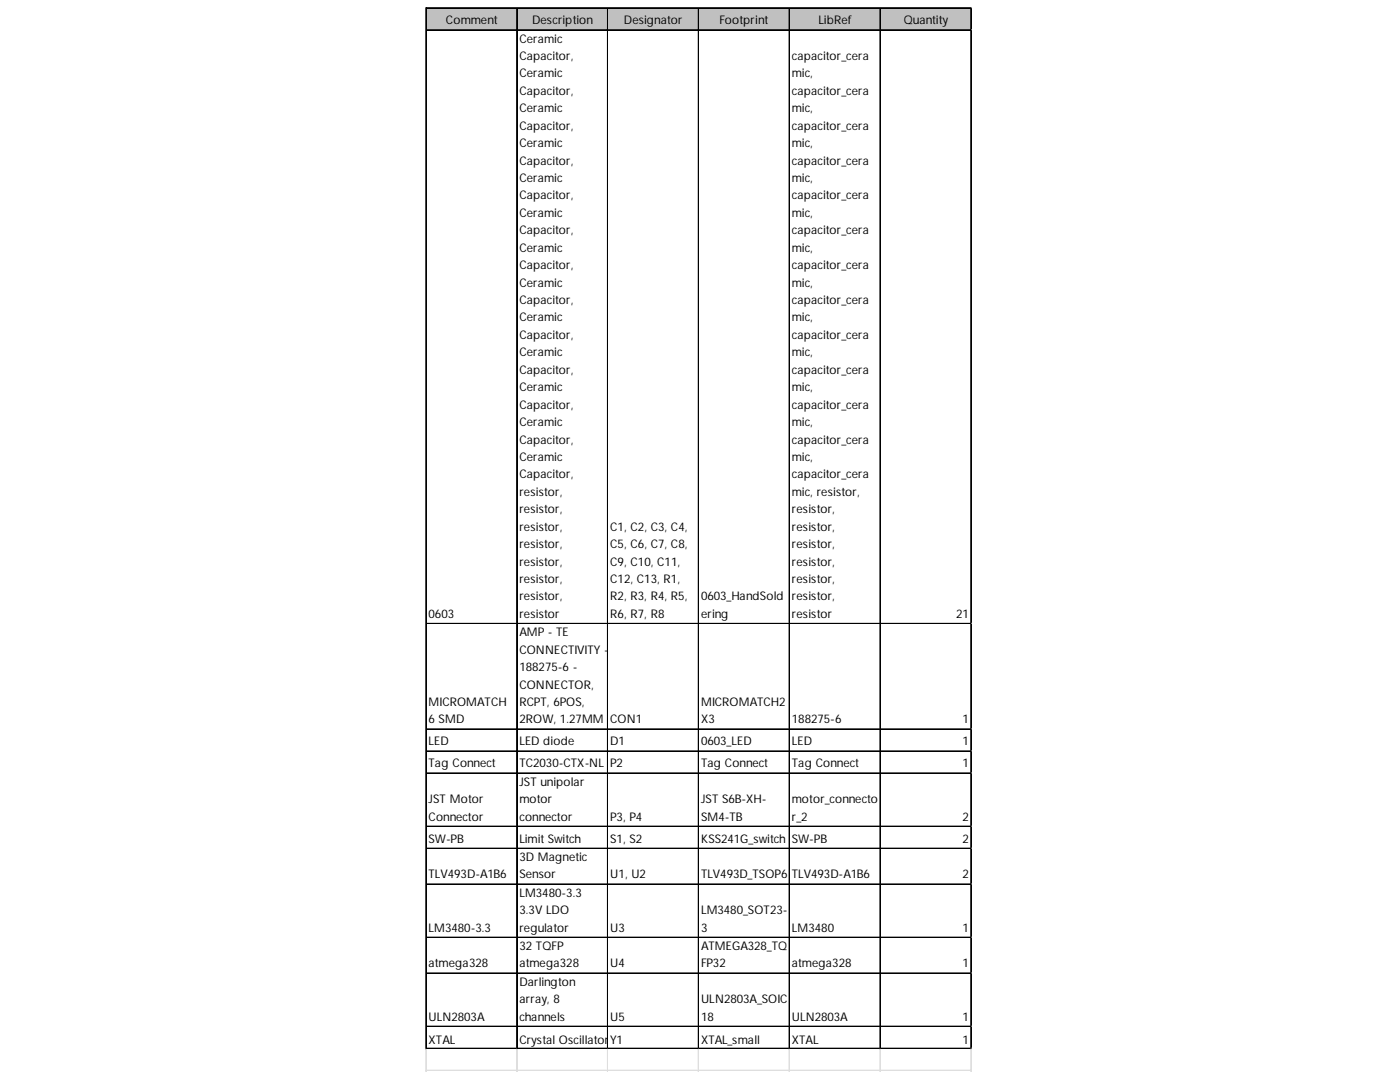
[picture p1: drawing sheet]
<svg xmlns="http://www.w3.org/2000/svg" width="279mm" height="216mm" viewBox="0 0 279 216" stroke-linecap="round" stroke-linejoin="round" font-family="sans-serif">
<defs><g id="words">
<g font-size="2.4">
<text x="89" y="4.8">Comment</text>
<text x="106.2" y="4.8">Description</text>
<text x="124.5" y="4.8">Designator</text>
<text x="143.6" y="4.8">Footprint</text>
<text x="163.3" y="4.8">LibRef</text>
<text x="180.4" y="4.8">Quantity</text>
<text x="103.7" y="8.5">Ceramic</text>
<text x="103.7" y="12">Capacitor,</text>
<text x="158" y="12">capacitor_cera</text>
<text x="103.7" y="15.5">Ceramic</text>
<text x="158" y="15.5">mic,</text>
<text x="103.7" y="18.9">Capacitor,</text>
<text x="103.7" y="22.4">Ceramic</text>
<text x="158" y="18.9">capacitor_cera</text>
<text x="158" y="22.4">mic,</text>
<text x="103.7" y="25.9">Capacitor,</text>
<text x="103.7" y="29.4">Ceramic</text>
<text x="158" y="25.9">capacitor_cera</text>
<text x="158" y="29.4">mic,</text>
<text x="103.7" y="32.8">Capacitor,</text>
<text x="158" y="32.8">capacitor_cera</text>
<text x="103.7" y="36.3">Ceramic</text>
<text x="103.7" y="39.8">Capacitor,</text>
<text x="158" y="36.3">mic,</text>
<text x="158" y="39.8">capacitor_cera</text>
<text x="103.7" y="43.3">Ceramic</text>
<text x="103.7" y="46.8">Capacitor,</text>
<text x="158" y="43.3">mic,</text>
<text x="158" y="46.8">capacitor_cera</text>
<text x="103.7" y="50.2">Ceramic</text>
<text x="103.7" y="53.7">Capacitor,</text>
<text x="158" y="50.2">mic,</text>
<text x="158" y="53.7">capacitor_cera</text>
<text x="103.7" y="57.2">Ceramic</text>
<text x="158" y="57.2">mic,</text>
<text x="103.7" y="60.7">Capacitor,</text>
<text x="103.7" y="64.2">Ceramic</text>
<text x="158" y="60.7">capacitor_cera</text>
<text x="158" y="64.2">mic,</text>
<text x="103.7" y="67.6">Capacitor,</text>
<text x="103.7" y="71.1">Ceramic</text>
<text x="158" y="67.6">capacitor_cera</text>
<text x="158" y="71.1">mic,</text>
<text x="103.7" y="74.6">Capacitor,</text>
<text x="158" y="74.6">capacitor_cera</text>
<text x="103.7" y="78.1">Ceramic</text>
<text x="103.7" y="81.5">Capacitor,</text>
<text x="158" y="78.1">mic,</text>
<text x="158" y="81.5">capacitor_cera</text>
<text x="103.7" y="85">Ceramic</text>
<text x="103.7" y="88.5">Capacitor,</text>
<text x="158" y="85">mic,</text>
<text x="158" y="88.5">capacitor_cera</text>
<text x="103.7" y="92">Ceramic</text>
<text x="103.7" y="95.5">Capacitor,</text>
<text x="158" y="92">mic,</text>
<text x="158" y="95.5">capacitor_cera</text>
<text x="103.7" y="98.9">resistor,</text>
<text x="158" y="98.9">mic, resistor,</text>
<text x="103.7" y="102.4">resistor,</text>
<text x="103.7" y="105.9">resistor,</text>
<text x="121.8" y="105.9">C1, C2, C3, C4,</text>
<text x="158" y="102.4">resistor,</text>
<text x="158" y="105.9">resistor,</text>
<text x="103.7" y="109.4">resistor,</text>
<text x="103.7" y="112.9">resistor,</text>
<text x="121.8" y="109.4">C5, C6, C7, C8,</text>
<text x="121.8" y="112.9">C9, C10, C11,</text>
<text x="158" y="109.4">resistor,</text>
<text x="158" y="112.9">resistor,</text>
<text x="103.7" y="116.3">resistor,</text>
<text x="103.7" y="119.8">resistor,</text>
<text x="121.8" y="116.3">C12, C13, R1,</text>
<text x="121.8" y="119.8">R2, R3, R4, R5,</text>
<text x="139.9" y="119.8">0603_HandSold</text>
<text x="158" y="116.3">resistor,</text>
<text x="158" y="119.8">resistor,</text>
<text x="85.5" y="123.3">0603</text>
<text x="103.7" y="123.3">resistor</text>
<text x="121.8" y="123.3">R6, R7, R8</text>
<text x="139.9" y="123.3">ering</text>
<text x="158" y="123.3">resistor</text>
<text x="190.8" y="123.3">21</text>
<text x="103.7" y="126.9">AMP - TE</text>
<text x="103.7" y="130.4">CONNECTIVITY -</text>
<text x="103.7" y="133.9">188275-6 -</text>
<text x="103.7" y="137.4">CONNECTOR,</text>
<text x="85.5" y="140.9">MICROMATCH</text>
<text x="103.7" y="140.9">RCPT, 6POS,</text>
<text x="139.9" y="140.9">MICROMATCH2</text>
<text x="85.5" y="144.3">6 SMD</text>
<text x="85.5" y="148.7">LED</text>
<text x="103.7" y="144.3">2ROW, 1.27MM</text>
<text x="103.7" y="148.7">LED diode</text>
<text x="121.8" y="144.3">CON1</text>
<text x="121.8" y="148.7">D1</text>
<text x="139.9" y="144.3">X3</text>
<text x="139.9" y="148.7">0603_LED</text>
<text x="158" y="144.3">188275-6</text>
<text x="158" y="148.7">LED</text>
<text x="192.1" y="144.3">1</text>
<text x="192.1" y="148.7">1</text>
<text x="85.5" y="153.1">Tag Connect</text>
<text x="103.7" y="153.1">TC2030-CTX-NL</text>
<text x="121.8" y="153.1">P2</text>
<text x="139.9" y="153.1">Tag Connect</text>
<text x="158" y="153.1">Tag Connect</text>
<text x="192.1" y="153.1">1</text>
<text x="85.5" y="160.3">JST Motor</text>
<text x="103.7" y="156.8">JST unipolar</text>
<text x="103.7" y="160.3">motor</text>
<text x="139.9" y="160.3">JST S6B-XH-</text>
<text x="158" y="160.3">motor_connecto</text>
<text x="85.5" y="163.7">Connector</text>
<text x="103.7" y="163.7">connector</text>
<text x="121.8" y="163.7">P3, P4</text>
<text x="139.9" y="163.7">SM4-TB</text>
<text x="158" y="163.7">r_2</text>
<text x="192.1" y="163.7">2</text>
<text x="85.5" y="168.1">SW-PB</text>
<text x="103.7" y="168.1">Limit Switch</text>
<text x="103.7" y="171.8">3D Magnetic</text>
<text x="121.8" y="168.1">S1, S2</text>
<text x="139.9" y="168.1">KSS241G_switch</text>
<text x="158" y="168.1">SW-PB</text>
<text x="192.1" y="168.1">2</text>
<text x="85.5" y="175.3">TLV493D-A1B6</text>
<text x="103.7" y="175.3">Sensor</text>
<text x="103.7" y="178.9">LM3480-3.3</text>
<text x="121.8" y="175.3">U1, U2</text>
<text x="139.9" y="175.3">TLV493D_TSOP6</text>
<text x="158" y="175.3">TLV493D-A1B6</text>
<text x="192.1" y="175.3">2</text>
<text x="85.5" y="185.9">LM3480-3.3</text>
<text x="103.7" y="182.4">3.3V LDO</text>
<text x="103.7" y="185.9">regulator</text>
<text x="121.8" y="185.9">U3</text>
<text x="139.9" y="182.4">LM3480_SOT23-</text>
<text x="139.9" y="185.9">3</text>
<text x="158" y="185.9">LM3480</text>
<text x="192.1" y="185.9">1</text>
<text x="103.7" y="189.6">32 TQFP</text>
<text x="139.9" y="189.6">ATMEGA328_TQ</text>
<text x="85.5" y="193">atmega328</text>
<text x="103.7" y="193">atmega328</text>
<text x="103.7" y="196.7">Darlington</text>
<text x="121.8" y="193">U4</text>
<text x="139.9" y="193">FP32</text>
<text x="158" y="193">atmega328</text>
<text x="192.1" y="193">1</text>
<text x="85.5" y="203.7">ULN2803A</text>
<text x="103.7" y="200.2">array, 8</text>
<text x="103.7" y="203.7">channels</text>
<text x="121.8" y="203.7">U5</text>
<text x="139.9" y="200.2">ULN2803A_SOIC</text>
<text x="139.9" y="203.7">18</text>
<text x="158" y="203.7">ULN2803A</text>
<text x="192.1" y="203.7">1</text>
<text x="85.5" y="208.2">XTAL</text>
<text x="103.7" y="208.2">Crystal Oscillator</text>
<text x="121.8" y="208.2">Y1</text>
<text x="139.9" y="208.2">XTAL_small</text>
<text x="158" y="208.2">XTAL</text>
<text x="192.1" y="208.2">1</text>
</g>
</g></defs>
<path d="M85.1 1.7h108.8v4.4h-108.8z" fill="#c0c0c0"/>
<g fill="none" stroke="#000" stroke-width=".2">
<path d="M85 1.5v207.8M85.1 1.5v207.8M85.2 1.5h108.7M85.2 1.6h108.7M85.2 5.9h108.7M85.2 6h108.7M103.1 1.7v207.6M103.2 1.7v207.6M121.2 1.7v207.6M121.3 1.7v207.6M139.4 1.7v207.6M157.5 1.7v207.6"/>
<path d="M157.6 1.7v207.6M175.6 1.7v207.6M175.7 1.7v207.6M193.7 1.7v207.6M193.8 1.7v207.6M85.2 124.4h108.7M85.2 124.5h108.7M85.2 145.4h108.7M85.2 145.5h108.7M85.2 149.8h108.7M85.2 149.9h108.7M85.2 154.2h108.7"/>
<path d="M85.2 154.3h108.7M85.2 164.8h108.7M85.2 164.9h108.7M85.2 169.2h108.7M85.2 169.3h108.7M85.2 176.4h108.7M85.2 176.5h108.7M85.2 187h108.7M85.2 187.1h108.7M85.2 194.1h108.7M85.2 194.2h108.7M85.2 204.8h108.7"/>
<path d="M85.2 209.1h108.7M85.2 209.2h108.7"/>
</g>
<g fill="none" stroke="#dadcdd" stroke-width=".2">
<path d="M193.9 1.5h.1M85 209.3v4.5M85.1 209.3v4.5M103.1 209.3v4.5M103.2 209.3v4.5M121.2 209.3v4.5M121.3 209.3v4.5M139.4 209.3v4.5M157.5 209.3v4.5M157.6 209.3v4.5M175.6 209.3v4.5M175.7 209.3v4.5"/>
<path d="M193.7 209.3v4.5M193.8 209.3v4.5"/>
</g>
<path d="M193.9 1.5l.1 .2z" fill="#dadcdd"/>
<path d="M193.9 5.9h.1" fill="none" stroke="#dadcdd" stroke-width=".2"/>
<path d="M193.9 5.9l.1 .2z" fill="#dadcdd"/>
<path d="M193.9 124.4h.1" fill="none" stroke="#dadcdd" stroke-width=".2"/>
<path d="M193.9 124.4l.1 .2z" fill="#dadcdd"/>
<path d="M193.9 145.4h.1" fill="none" stroke="#dadcdd" stroke-width=".2"/>
<path d="M193.9 145.4l.1 .2z" fill="#dadcdd"/>
<path d="M193.9 149.8h.1" fill="none" stroke="#dadcdd" stroke-width=".2"/>
<path d="M193.9 149.8l.1 .2z" fill="#dadcdd"/>
<path d="M193.9 154.2h.1" fill="none" stroke="#dadcdd" stroke-width=".2"/>
<path d="M193.9 154.2l.1 .2z" fill="#dadcdd"/>
<path d="M193.9 164.8h.1" fill="none" stroke="#dadcdd" stroke-width=".2"/>
<path d="M193.9 164.8l.1 .2z" fill="#dadcdd"/>
<path d="M193.9 169.2h.1" fill="none" stroke="#dadcdd" stroke-width=".2"/>
<path d="M193.9 169.2l.1 .2z" fill="#dadcdd"/>
<path d="M193.9 176.4h.1" fill="none" stroke="#dadcdd" stroke-width=".2"/>
<path d="M193.9 176.4l.1 .2z" fill="#dadcdd"/>
<path d="M193.9 187h.1" fill="none" stroke="#dadcdd" stroke-width=".2"/>
<path d="M193.9 187l.1 .2z" fill="#dadcdd"/>
<path d="M193.9 194.1h.1" fill="none" stroke="#dadcdd" stroke-width=".2"/>
<path d="M193.9 194.1l.1 .2z" fill="#dadcdd"/>
<path d="M193.9 204.8h.1" fill="none" stroke="#dadcdd" stroke-width=".2"/>
<path d="M193.9 204.8l.1 .1z" fill="#dadcdd"/>
<path d="M193.9 209.1h.1" fill="none" stroke="#dadcdd" stroke-width=".2"/>
<path d="M193.9 209.1l.1 .2z" fill="#dadcdd"/>
<path d="M85 213.5h109M85 213.6h109" fill="none" stroke="#dadcdd" stroke-width=".2"/>
<use href="#words"/>
</svg>
